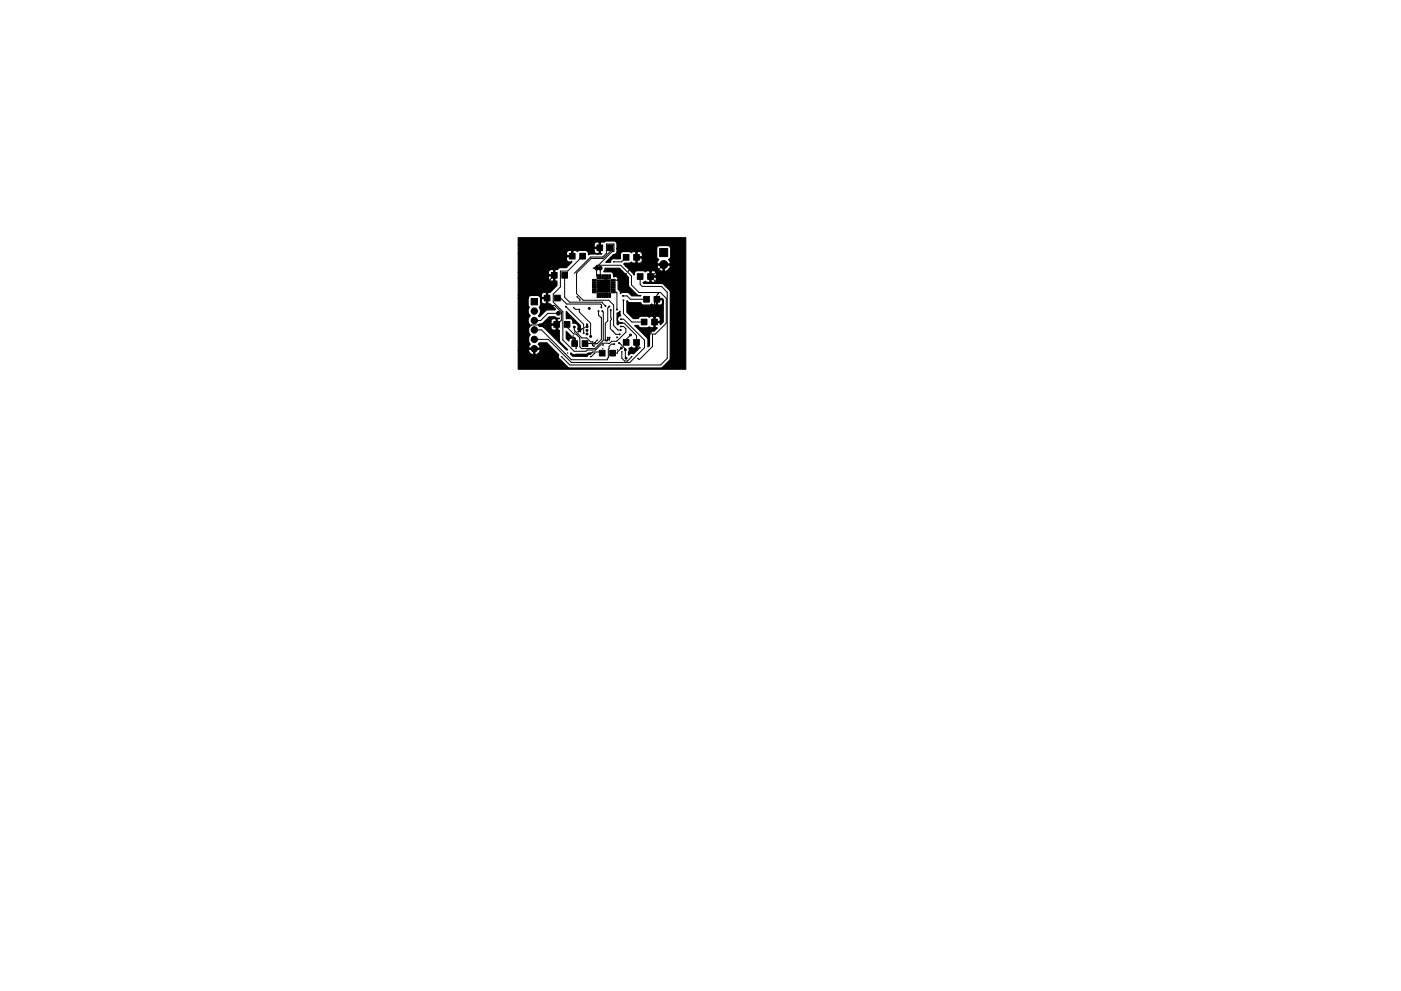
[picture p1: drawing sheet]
<svg xmlns="http://www.w3.org/2000/svg" width="297mm" height="210mm" viewBox="0 0 297 210" stroke-linecap="round" stroke-linejoin="round" font-family="sans-serif">
<g fill="#000" stroke="#000" stroke-width=".21">
<path d="M116.9 57.8h1.2v1.2h-1.2zM119.1 57.8h1.2v1.2h-1.2zM120.7 53.8h1.2v1.2h-1.2zM122.9 53.8h1.2v1.2h-1.2zM125.6 59.3h.8v.3h-.8zM126.6 58.3h.3v.9h-.3zM127.1 58.3h.3v.9h-.3zM127.6 58.3h.3v.9h-.3zM126.6 52h1.2v1.2h-1.2zM128.1 58.3h.3v.9h-.3zM128.6 58.3h.3v.9h-.3zM129.1 58.3h.3v.9h-.3z"/>
<path d="M128.8 52h1.2v1.2h-1.2zM129.6 59.3h.8v.3h-.8zM132.2 54h1.2v1.2h-1.2zM134.4 54h1.2v1.2h-1.2zM135.1 58.1h1.2v1.2h-1.2zM137.3 58.1h1.2v1.2h-1.2zM139.9 52.7h1.7v1.7h-1.7zM112.6 63.3h1.4v1.4h-1.4zM115.4 62.6h1.2v1.2h-1.2zM117.4 68.2h1.2v1.2h-1.2zM117.6 62.6h1.2v1.2h-1.2zM119.6 68.2h1.2v1.2h-1.2z"/>
<path d="M121.2 72.3h1.2v1.2h-1.2zM123.4 72.3h1.2v1.2h-1.2zM125.6 61.8h.8v.3h-.8zM125.6 61.3h.8v.3h-.8zM125.6 60.8h.8v.3h-.8zM125.6 60.3h.8v.3h-.8zM125.6 59.8h.8v.3h-.8zM126.6 62.3h.3v.8h-.3zM127.1 62.3h.3v.8h-.3zM127.6 62.3h.3v.8h-.3zM128.1 62.3h.3v.8h-.3zM127.1 74.3h1.2v1.2h-1.2z"/>
<path d="M128.6 62.3h.3v.8h-.3zM129.1 62.3h.3v.8h-.3zM126.7 59.4h2.7v2.6h-2.7zM129.6 59.8h.8v.3h-.8zM129.6 60.3h.8v.3h-.8zM129.6 60.8h.8v.3h-.8zM129.6 61.3h.8v.3h-.8zM129.6 61.8h.8v.3h-.8zM129.3 74.3h1.2v1.2h-1.2zM132.2 72h1.2v1.2h-1.2zM134.4 72h1.2v1.2h-1.2zM136 67.7h1.2v1.2h-1.2z"/>
<path d="M136.5 62.9h1.2v1.2h-1.2zM138.2 67.7h1.2v1.2h-1.2zM138.7 62.9h1.2v1.2h-1.2z"/>
<circle cx="126.5" cy="56.9" r=".4"/>
<circle cx="127.3" cy="56.9" r=".4"/>
<circle cx="130.1" cy="55.5" r=".05"/>
<circle cx="132.8" cy="58.1" r=".05"/>
<circle cx="133.2" cy="57.5" r=".05"/>
<circle cx="140.7" cy="56.1" r=".85"/>
<circle cx="113.3" cy="66" r=".67"/>
<circle cx="113.3" cy="68" r=".67"/>
<circle cx="113.3" cy="70" r=".67"/>
<circle cx="113.3" cy="72" r=".67"/>
<circle cx="113.3" cy="74" r=".67"/>
<circle cx="118.3" cy="71.3" r=".05"/>
<circle cx="118.4" cy="66.5" r=".4"/>
<circle cx="119" cy="75.7" r=".05"/>
<circle cx="120" cy="65.1" r=".1"/>
<circle cx="120.3" cy="74.9" r=".05"/>
<circle cx="120.6" cy="71.2" r=".05"/>
<circle cx="121.5" cy="71.3" r=".05"/>
<circle cx="121.6" cy="65.2" r=".05"/>
<circle cx="121.8" cy="69.4" r=".2"/>
<circle cx="121.9" cy="70.5" r=".05"/>
<circle cx="122.1" cy="73.9" r=".05"/>
<circle cx="122.4" cy="63" r=".05"/>
<circle cx="122.6" cy="70.4" r=".05"/>
<circle cx="122.8" cy="65.6" r=".05"/>
<circle cx="122.9" cy="63.7" r=".05"/>
<circle cx="123.5" cy="69.7" r=".05"/>
<circle cx="123.7" cy="70.7" r=".1"/>
<circle cx="124" cy="69.5" r=".05"/>
<circle cx="124.5" cy="70.9" r=".2"/>
<circle cx="124.5" cy="70.1" r=".2"/>
<circle cx="124.5" cy="69.3" r=".2"/>
<circle cx="124.7" cy="75.2" r=".05"/>
<circle cx="124.9" cy="65.4" r=".2"/>
<circle cx="125.2" cy="75.7" r=".05"/>
<circle cx="125.2" cy="71.4" r=".2"/>
<circle cx="125.5" cy="74.8" r=".05"/>
<circle cx="125.6" cy="73.1" r=".05"/>
<circle cx="125.7" cy="72.5" r=".05"/>
<circle cx="126" cy="73.4" r=".05"/>
<circle cx="126.1" cy="74.9" r=".05"/>
<circle cx="126.2" cy="72.7" r=".05"/>
<circle cx="126.6" cy="72.2" r=".05"/>
<circle cx="126.9" cy="66" r=".1"/>
<circle cx="127.5" cy="65.2" r=".1"/>
<circle cx="127.7" cy="66" r=".1"/>
<circle cx="127.8" cy="74" r=".05"/>
<circle cx="127.9" cy="73.3" r=".05"/>
<circle cx="127.9" cy="73.1" r=".05"/>
<circle cx="128.3" cy="72.2" r=".1"/>
<circle cx="128.4" cy="64.9" r=".1"/>
<circle cx="128.6" cy="72.3" r=".1"/>
<circle cx="128.9" cy="71.6" r=".1"/>
<circle cx="129.2" cy="72.1" r=".05"/>
<circle cx="129.2" cy="65" r=".1"/>
<circle cx="129.2" cy="71.6" r=".1"/>
<circle cx="129.5" cy="65.8" r=".1"/>
<circle cx="130.2" cy="73" r=".1"/>
<circle cx="130.8" cy="65.7" r=".1"/>
<circle cx="130.8" cy="71.6" r=".1"/>
<circle cx="130.9" cy="74.2" r=".05"/>
<circle cx="131.2" cy="72.8" r=".1"/>
<circle cx="131.4" cy="70.9" r=".1"/>
<circle cx="131.6" cy="70" r=".1"/>
<circle cx="131.7" cy="69.3" r=".1"/>
<circle cx="131.7" cy="67.7" r=".1"/>
<circle cx="131.7" cy="68.5" r=".1"/>
<circle cx="131.7" cy="73.9" r=".2"/>
<circle cx="131.8" cy="74.6" r=".05"/>
<circle cx="132.1" cy="62.8" r=".1"/>
<circle cx="132.2" cy="63.7" r=".1"/>
<circle cx="132.6" cy="74.2" r=".2"/>
<circle cx="132.7" cy="76" r=".2"/>
<circle cx="133.7" cy="71.1" r=".2"/>
<circle cx="133.9" cy="75.6" r=".05"/>
<circle cx="135.3" cy="76.1" r=".05"/>
<circle cx="135.7" cy="73.8" r=".05"/>
<circle cx="137.6" cy="73.4" r=".05"/>
<circle cx="139.4" cy="60" r=".05"/>
<circle cx="139.6" cy="62.3" r=".05"/>
</g>
<g fill="none" stroke="#000" stroke-width=".21">
<path d="M119.7 58.4v4.7l1.1 1h6.9l.7 .8M123.5 55v-.6l-3.1 3.1-1.6 .1v3.3l-1.5 1.5v1.7l2 2v6l2.4 2.4h2.5l.3-.2h1.8l1.4-1.5 1.5 .1 .5-.5h1l2-1.9v-.8l-.5-.4h-.5M125.8 56.9h.7M126.8 58.7l-.3-.2v-2.2h5.1l2.3 2.3v1.9l1.6 1.6h4.5l1.3 1.2v5.3l-2.4 2.3h-.6v2.6l-2.7 2.8-.3-.2M127.2 52.6h-5l-.9 .9v.9h-2.1l-1.7 1.6v2.4l-1.5 1.5v4.5l.4 .4h1.2l1.4 1.4v1.7l-1 .9M127.3 56.9v1.8M128.6 51.8v1.9l-.8 .8h-2.6l-3.4 3.5M128.6 51.8h1.5l.1 1.5-.4 .1-3.5 3.5M128.6 51.8h.1M129.4 52.6v.8l-1.5 1.4h-2.6l-3.1 3.1v4.4l1.4 1.4h5.5l1 1v4.4l.9 .9h.6M132.8 54.6l-1 .9h-1.7M132.8 58.1l-1 .9v.5h-1.8"/>
<path d="M133.2 57.5l1.8-1.7v-1.2h.8l2.1 2.1v2M135.7 58.7v1.6l.5 .5h4l1.3 1.2v14l-1.4 1.4h-19.3l-1.8-1.7M137.9 58.7l1.5 1.3M140.7 56.1l-2.5 2.6h-.3M113.3 70h1.5l6.3 6.3h7.7v-.2l.2-.3v-1.7l.1-.2v-.4l.5-.5h.6M118 68.8l-.1 .1h-5.2l-.6 .6v4.2l.3 .3h.9M118 68.8l.3 .3v2.2M118.2 63.8v-.6h.7l1.2 1.3h7.2l.2 .2v.5M118.4 66.5h-2.2l-1.6 1.5h-1.3M119.8 75h.1M120 65.1l3.7 3.7v1.9M120.6 71.2l1.2 1.2v.5l.4 .3v.7"/>
<path d="M121.6 65.2l.4 .4h.8v.6l2.4 2.4v2.8M121.8 69.4v.7l1.6 1.6h1l.8 .8h.5M122.4 63l.5 .5v.2M122.6 70.9h.1M123.5 69.7l-.7 .7h-.2M124 72.9h2.6M125.6 73.1l.2 .3h.2M126.1 72.7h.1M126.1 74.9l-.9 .8M126.6 72.2l-.5 .5M126.9 66v.8l.6 .6v4.6l-.9 .9M127.7 74.9l-.3-.2h-1.7l-.5 .5h-.5"/>
<path d="M127.7 66l.2 .2v6l-1.8 1.8h-2.8l-.4-.4v-1.9l-.8-.8h-.4l-1.5-1.5v-.6M128.9 71.6v.4l-.3 .3M129.2 72h.1M129.2 72v.1M129.2 65l-.3 .4v2.7l-.6 .5v3.6M129.2 71.6v.4M129.5 65.8v1.6l.1 .4-.2 .2v1.7l1.2 1.2h.8M130 70.2v.1M130 62h.6l.2 .1v3.6M131.2 72.8l1.4 1.2v1.8l.1 .2M131.4 72.9h.1M131.7 67.7h.5l4.4 4.4v1.7l-3.1 3.1h-12.4l-4.9-4.9h-2.9"/>
<path d="M131.7 68.5l.6 .1 2.7 2.6v1.9l.7 .7M131.7 73.9l-.8 .8v.2h-1M131.8 74.6v1.4l.7 .6h.5l.9-1M132.1 62.8h.8l.8 .7h3.4M132.2 63.7v2.8l1.8 1.8h2.6M133.7 71.1l-.9 .9v.6M139.6 62.3l-.3 .3v.9l-.5 .5v5.5l-.8 .7v.6l-.4 .4v2.2"/>
</g>
<path d="M129 59.2h-.6l-.9 .9v.7" fill="none" stroke="#000" stroke-width=".25"/>
<path d="M128.3 56.9h3l1.9 1.9 .2 2 1.7 1.8 .8 .2h-1.9l-.9-.7h-1.1l-.5 .2v-.4l-.4-.5-.2-2a.52 .52 0 0 0-.1-.6 .52 .52 0 0 0-.7 0v-.2a.83 .83 0 0 0-.3-.8 .83 .83 0 0 0-.9-.1h-.9zM114.4 68.7h.5l.5-.5h1.4l.1 .5h1v-.9a.66 .66 0 0 0-.7-.2 .66 .66 0 0 0-.4 .6h-1.4l1.1-1h1.2l.4 .3h.5l-.4 .3v2.1l.4 .2v2.2l1.8 1.9-.3 .1-4.8-4.9h1.5a.66 .66 0 0 0 .4 .6 .66 .66 0 0 0 .7-.1v-.9h-1l-.1 .4h-1.5l-.9-.1-.3-.3zM120.1 70.3l1.2 1.2 .7 .3v1.2h-.3v-1.2a.66 .66 0 0 0-.7-.1 .66 .66 0 0 0-.4 .7l-.5-.6zM121 74.9a.79 .79 0 0 0 1.1 .3h2.1l.6-.3h.4l-.5 .3-.2 .4h-3.1l-.4-.5zM120.1 66.1l3 3-.1 1.3-.5-.6a.83 .83 0 0 0-.1-.9 .83 .83 0 0 0-.9-.3 .76 .76 0 0 0-.5-1h-.9zM124.4 68.7l.2 .2v.4h-.2zM127.6 74.8h.2v.3h-.3zM130.8 66.4l.6-.4 .2 1-.5 .3-.2 .6 .3 .4 .8 .2-.6 .1-.4 .3-.2-.1zM133.4 73.9h.1a.42 .42 0 0 1 .4-.3 .42 .42 0 0 1 .3 .3h.5l.1-.2v-1.2h.3v1.2l.4 .2-1.2 1.2a.68 .68 0 0 0-1 .3zM132.9 63.8l.6 .4h2.4l.5 .5h1.4a.42 .42 0 0 1 .4-.2 .42 .42 0 0 1 .4 .2h.4l.1-.1v-1h.3v1a.67 .67 0 0 0 .9-.1 .67 .67 0 0 0 .1-.9h-1.3v-.2l1.3-.1 .2 .3v4.7l-.6 .6-.2-.5h-.9v1l.5 .2-.7 .6h-.4a.63 .63 0 0 0-.6 .7v2.4l-.3 .3-.1-1.9-2.7-2.6h.7l.5 .4h1.5a.42 .42 0 0 1 .4-.2 .42 .42 0 0 1 .3 .2l.5 .1 .1-.2v-2.2h.3v1h.9a.67 .67 0 0 0 0-.9 .67 .67 0 0 0-.9-.1l-.9-.1a.42 .42 0 0 1-.3 .2 .42 .42 0 0 1-.4-.2h-1.5l-.5 .5h-1l-1.4-1.4zM109.9 50.4h35.5v27.9h-35.5v-4h2.1l.3 .6a.68 .68 0 0 0 .9 .2v-1h.2v1l.2 .2 .8-.6 .2-.4-.2-.2-4.5 .2v-11h2.1v1.5l.2 .4a1.31 1.31 0 0 0 .2 1.8 1.31 1.31 0 0 0 0 2 1.31 1.31 0 0 0 0 2 1.31 1.31 0 0 0 0 2l-.4 .6 .1 .3h2.3a.58 .58 0 0 0-.3-.9l.3-.3h1.5l2.6 2.6a.68 .68 0 0 0 .3 1l1.6 1.6 .4 .2h19.3l.4-.2 1.4-1.4 .2-.4v-14.2l-1.6-1.7-4.1-.1v-.2a.58 .58 0 0 1 .8 0h.4l.2-.2v-.9h.2v.9a.67 .67 0 0 0 1 0 .67 .67 0 0 0 0-.9h-1.2v-1.2h.2v.9h1l.2-.1a.7 .7 0 0 0-.3-.8 .7 .7 0 0 0-.9 0l-.8-.2a.42 .42 0 0 1-.4 .3 .42 .42 0 0 1-.4-.3h-1.3a.7 .7 0 0 0-.6 1l-1.8-1.9h6.6l.3 .6 .8 .5 .2-.2v-1.1h.2v1.1a1 1 0 0 0 1.2-1.1h-2.6l-.1 .2h-6.6l-.5-.5 .2-.2h1.1l.4-.2 .3 .2h.5l.1-.1v-1h.3v1l.1 .1a.7 .7 0 0 0 .9-.2 .7 .7 0 0 0-.1-.9h-1.2v-1.2h.3v1h.9l.2-.2a.7 .7 0 0 0-.3-.8 .7 .7 0 0 0-.8 0l-.9-.1a.42 .42 0 0 1-.3 .2 .42 .42 0 0 1-.4-.2h-1.3a.64 .64 0 0 0-.7 .6v.9h-1.1a.68 .68 0 0 0-.9 .7h-1.1l1.7-1.6 .6-.3 .1-1h8.4v1.9l.5 .5h-.1a.67 .67 0 0 0-.2 .9h2.6l.1-.4-.4-.5 .5-.5v-1.9a.64 .64 0 0 0-.6-.6h-1.9l-.3 .2-.2 .4h-8.4v-1l-.3-.5-1.9-.1-.5 .3-.6-.1-.2 .2v2.1l.3 .2-.1 .1h-2.3l-.4 .2-.1-.6-.3-.3h1.5a.66 .66 0 0 0 .4 .6 .66 .66 0 0 0 .7-.2v-.9h-.9l-.2 .5-3.1-.1a.42 .42 0 0 1-.4 .3 .42 .42 0 0 1-.3-.3h-.5l-.1 .2v1.2h-1.2l-.2 .1a.7 .7 0 0 0 .2 .9 .7 .7 0 0 0 .9-.1l.1 .2-1.2 1.2h-1.4l-.5 .4h-.4l-.2 .1v2.2l.5 .2v.9l-1.4 1.4h-.4l-.2 .2v2.1l.2 .2h.4l1.1 1.1-.1 .1-1.8 .1-1.5 1.4-.3-.2a1.31 1.31 0 0 0 .2-1.8l.3-.4v-1l.2 .2a.67 .67 0 0 0 1.1 .3v-.9h-1l-.1 .4h-.2v-.5a.64 .64 0 0 0-.6-.6h-1.6l-.3 .3-.1 .3h-2.1v-.7h4.9l.1 .5h1v-.9a.66 .66 0 0 0-.7-.2 .66 .66 0 0 0-.4 .6h-4.9v-3.6h6.4v.1a.67 .67 0 0 0 1.1 .4v-1h-1l-.1 .5h-6.4v-1.2h6.4l.1 .5h1v-1l-.2-.1a.72 .72 0 0 0-.9 .6h-6.4v-4h10.2l.2 .4h.9v-.9l-.2-.2a.72 .72 0 0 0-.9 .7h-10.2v-1.8h16l.2 .4h.9v-.9l-.1-.2a.72 .72 0 0 0-1 .7h-16z" fill="#000" stroke="#000" stroke-width=".25"/>
</svg>
